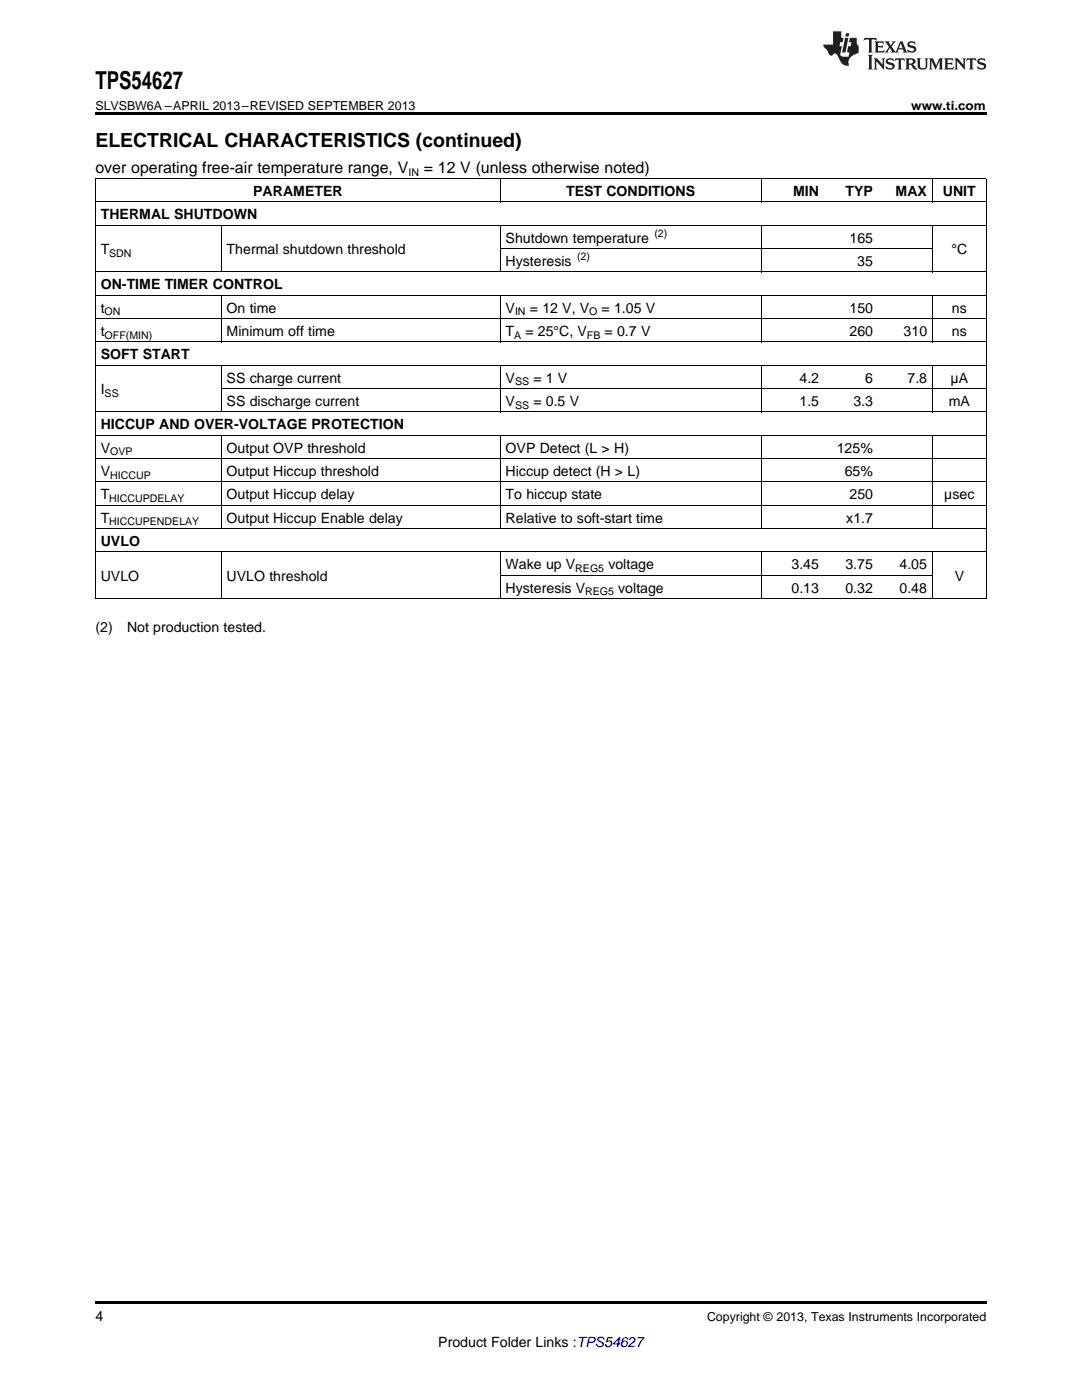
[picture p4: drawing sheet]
<svg xmlns="http://www.w3.org/2000/svg" width="216mm" height="279mm" viewBox="0 0 216 279" stroke-linecap="round" stroke-linejoin="round" font-family="sans-serif">
<defs><g id="words">
<text font-size="4.9" x="19" y="17.8">TPS54627</text>
<text font-size="3.9" x="19" y="29.3">ELECTRICAL CHARACTERISTICS (continued)</text>
<g font-size="3.2">
<text x="19" y="34.4">over operating free-air temperature range, V</text>
<text x="84.6" y="34.4">= 12 V (unless otherwise noted)</text>
</g>
<g font-size="2.8">
<text x="50.5" y="39.1">PARAMETER</text>
<text x="113" y="39.1">TEST CONDITIONS</text>
<text x="158.3" y="39.1">MIN</text>
<text x="168.7" y="39.1">TYP</text>
<text x="178.7" y="39.1">MAX</text>
<text x="188.1" y="39.1">UNIT</text>
<text x="20.1" y="43.7">THERMAL SHUTDOWN</text>
<text x="20.1" y="50.7">T</text>
<text x="45.2" y="50.7">Thermal shutdown threshold</text>
<text x="100.9" y="48.4">Shutdown temperature</text>
<text x="100.9" y="53.1">Hysteresis</text>
<text x="169.5" y="48.4">165</text>
<text x="171.1" y="53.1">35</text>
<text x="189.8" y="50.7">°C</text>
<text x="20.1" y="57.7">ON-TIME TIMER CONTROL</text>
<text x="20.1" y="62.4">t</text>
<text x="45.2" y="62.4">On time</text>
<text x="100.9" y="62.4">V</text>
<text x="105.7" y="62.4">= 12 V, V</text>
<text x="120.1" y="62.4">= 1.05 V</text>
<text x="169.5" y="62.4">150</text>
<text x="189.9" y="62.4">ns</text>
<text x="20.1" y="67">t</text>
<text x="20.1" y="71.7">SOFT START</text>
<text x="45.2" y="67">Minimum off time</text>
<text x="100.9" y="67">T</text>
<text x="104.8" y="67">= 25°C, V</text>
<text x="120.6" y="67">= 0.7 V</text>
<text x="169.5" y="67">260</text>
<text x="180.3" y="67">310</text>
<text x="189.9" y="67">ns</text>
<text x="45.2" y="76.3">SS charge current</text>
<text x="100.9" y="76.3">V</text>
<text x="106.4" y="76.3">= 1 V</text>
<text x="159.5" y="76.3">4.2</text>
<text x="172.6" y="76.3">6</text>
<text x="181.1" y="76.3">7.8</text>
<text x="189.7" y="76.3">μA</text>
<text x="20.1" y="78.7">I</text>
<text x="45.2" y="81">SS discharge current</text>
<text x="100.9" y="81">V</text>
<text x="106.4" y="81">= 0.5 V</text>
<text x="159.5" y="81">1.5</text>
<text x="170.3" y="81">3.3</text>
<text x="189.3" y="81">mA</text>
<text x="20.1" y="85.7">HICCUP AND OVER-VOLTAGE PROTECTION</text>
<text x="20.1" y="90.3">V</text>
<text x="20.1" y="95">V</text>
<text x="45.2" y="90.3">Output OVP threshold</text>
<text x="45.2" y="95">Output Hiccup threshold</text>
<text x="100.9" y="90.3">OVP Detect (L &gt; H)</text>
<text x="100.9" y="95">Hiccup detect (H &gt; L)</text>
<text x="167" y="90.3">125%</text>
<text x="168.6" y="95">65%</text>
<text x="20.1" y="99.6">T</text>
<text x="45.2" y="99.6">Output Hiccup delay</text>
<text x="100.9" y="99.6">To hiccup state</text>
<text x="169.5" y="99.6">250</text>
<text x="188.4" y="99.6">µsec</text>
<text x="20.1" y="104.3">T</text>
<text x="45.2" y="104.3">Output Hiccup Enable delay</text>
<text x="100.9" y="104.3">Relative to soft-start time</text>
<text x="168.9" y="104.3">x1.7</text>
<text x="20.1" y="108.9">UVLO</text>
<text x="100.9" y="113.6">Wake up V</text>
<text x="121.4" y="113.6">voltage</text>
<text x="157.9" y="113.6">3.45</text>
<text x="168.7" y="113.6">3.75</text>
<text x="179.5" y="113.6">4.05</text>
<text x="20.1" y="115.9">UVLO</text>
<text x="45.2" y="115.9">UVLO threshold</text>
<text x="100.9" y="118.3">Hysteresis V</text>
<text x="123.4" y="118.3">voltage</text>
<text x="157.9" y="118.3">0.13</text>
<text x="168.7" y="118.3">0.32</text>
<text x="179.5" y="118.3">0.48</text>
<text x="190.5" y="115.9">V</text>
<text x="19" y="126.2">(2)</text>
<text x="25.4" y="126.2">Not production tested.</text>
<text x="19" y="263.6">4</text>
<text x="87.5" y="268.9">Product Folder Links :TPS54627</text>
</g>
<g font-size="2.5">
<text x="19" y="21.9">SLVSBW6A –APRIL 2013–REVISED SEPTEMBER 2013</text>
<text x="181.8" y="21.9">www.ti.com</text>
<text x="141.1" y="263.6">Copyright © 2013, Texas Instruments Incorporated</text>
</g>
<g font-size="2.1">
<text x="81.5" y="35.1">IN</text>
<text x="130.6" y="47.3">(2)</text>
<text x="21.8" y="51.3">SDN</text>
<text x="115.1" y="51.9">(2)</text>
<text x="20.9" y="62.9">ON</text>
<text x="102.8" y="62.9">IN</text>
<text x="117.6" y="62.9">O</text>
<text x="20.9" y="67.6">OFF(MIN)</text>
<text x="102.6" y="67.6">A</text>
<text x="117.1" y="67.6">FB</text>
<text x="102.8" y="76.9">SS</text>
<text x="20.9" y="79.2">SS</text>
<text x="102.8" y="81.6">SS</text>
<text x="22" y="90.9">OVP</text>
<text x="22" y="95.5">HICCUP</text>
<text x="21.8" y="100.2">HICCUPDELAY</text>
<text x="21.8" y="104.8">HICCUPENDELAY</text>
<text x="114.8" y="114.2">REG5</text>
<text x="116.8" y="118.8">REG5</text>
</g>
</g></defs>
<path d="M19 22.5h177.8v.5h-177.8zM19 259.7h177.8v.5h-177.8z" fill="#000"/>
<g fill="none" stroke="#000" stroke-width=".2">
<path d="M19 35.6h177.8M19.1 35.7v83.8M99.8 35.7v4.7M151.9 35.7v4.7M186 35.7v4.7M196.8 35.7v83.8M19 58.9h177.8M19 54.3h177.8M19 45h177.8M19 40.3h177.8M44.1 45v9.3M44.1 59v9.3"/>
<path d="M99.8 45v9.3M99.8 59v9.3M99.8 49.6h86.3M151.9 45v9.3M151.9 59v9.3M186 45v9.3M186 59v9.3M19 72.9h177.8M19 68.2h177.8M19 63.6h177.8M44.1 73v9.3M44.2 77.6h152.6"/>
<path d="M99.8 73v9.3M151.9 73v9.3M186 73v9.3M19 96.2h177.8M19 91.5h177.8M19 86.9h177.8M19 82.2h177.8M44.1 86.9v18.7M99.8 86.9v18.7M151.9 86.9v18.7M186 86.9v18.7M19 119.5h177.8"/>
<path d="M19 110.2h177.8M19 105.5h177.8M19 100.8h177.8M44.1 110.2v9.3M99.8 110.2v9.3M99.8 114.8h86.3M151.9 110.2v9.3M186 110.2v9.3"/>
</g>
<g fill="#231f20">
<path d="M172.5 7.6l-.1 .5 .4-.2h.6v.1v2.1l-.2 .4h.9l-.2-.4v-2.1l.1-.1h.5l.5 .2-.2-.5zM174.5 8.3l.2 .3v1.5l-.2 .4h1.8l.2-.6a1.04 1.04 0 0 1-1.3 .2v-.7h.6l.3 .2v-.6l-.3 .2h-.6v-.6l.8-.1 .4 .3-.2-.5zM176.5 8.3l.9 1.1-.9 1.1h.8l-.2-.2 .4-.7 .5 .7-.2 .2h1.5l-.2-.2 .2-.4h.9l.1 .4-.2 .2h1l-.3-.3-.7-1.9h-.5l-.9 2-.8-1 .9-1h-.8l.1 .3-.4 .5-.3-.6 .1-.2zM179.7 8.6l.4 1h-.7zM181.3 8.4a.63 .63 0 0 0-.2 .7 .63 .63 0 0 0 .6 .4l.6 .2 .1 .2a.75 .75 0 0 1-.7 .4 .75 .75 0 0 1-.6-.5l.1 .7 .1-.1a1.11 1.11 0 0 0 1.5-.6 1.13 1.13 0 0 0-1.2-.8l-.1-.4a1.04 1.04 0 0 1 1.2 .2l-.2-.5-.2 .1-.4-.2zM173.2 10.9l.2 .4v2.2l-.2 .4h1l-.3-.4v-2.2l.3-.4zM174.3 11.6l.3 .4v1.5l-.3 .4h.8l-.2-.4v-1.3l1.5 1.7v-1.9l.2-.4h-.7l.2 .4v.9l-1.1-1.3zM177 11.8a.62 .62 0 0 0-.2 .7 .62 .62 0 0 0 .6 .4l.6 .1 .1 .3a.76 .76 0 0 1-.7 .3 .76 .76 0 0 1-.7-.4l.2 .7 .1-.1a1.11 1.11 0 0 0 1.5-.6 1.13 1.13 0 0 0-1.2-.8l-.1-.4a1.04 1.04 0 0 1 1.2 .2l-.2-.6-.2 .1-.5-.1zM178.7 11.6l-.2 .6a.61 .61 0 0 1 .8-.3v1.6l-.2 .4h.9l-.2-.4v-1.6a.63 .63 0 0 1 .7 .3l-.1-.6zM180.6 11.6l.3 .4v1.5l-.3 .4h1l-.2-.2-.1-.8 .6 .2a.76 .76 0 0 0 1.2 .7l-1-1a.58 .58 0 0 0 .6-.5 .58 .58 0 0 0-.5-.6zM181.4 11.9h.1a.45 .45 0 0 1 .5 .1 .45 .45 0 0 1 .1 .5l-.8 .2zM182.9 11.6l.2 .2a2.17 2.17 0 0 0 .3 1.9 .99 .99 0 0 0 1.6-.6v-1.1l.2-.4h-.7l.2 .2a1.92 1.92 0 0 1-.2 1.8 .6 .6 0 0 1-.9-.5v-1.1l.2-.4zM185.4 11.6l.2 .4v1.5l-.2 .4h.7l-.2-.4v-1.4l.8 1.8 .8-1.8v1.4l-.2 .4h.9l-.2-.4v-1.5l.2-.4h-.8l-.6 1.5-.6-1.5zM188.4 11.6l.2 .4v1.5l-.2 .4h1.8l.1-.6a1.04 1.04 0 0 1-1.2 .1v-.6h.5l.4 .2v-.6l-.4 .2h-.5v-.7h.8l.3 .3-.1-.6zM190.5 11.6l.2 .4v1.5l-.2 .4h.7l-.2-.4v-1.3l1.5 1.7v-1.9l.2-.4h-.7l.2 .4v.9l-1.1-1.3zM192.9 11.6l-.1 .6a.61 .61 0 0 1 .7-.3l.1 1.6-.3 .4h1l-.3-.4 .1-1.6a.63 .63 0 0 1 .7 .3l-.1-.6zM195.2 11.8a.62 .62 0 0 0-.2 .7 .62 .62 0 0 0 .6 .4l.6 .1 .1 .3a.76 .76 0 0 1-.7 .3 .76 .76 0 0 1-.6-.4l.1 .7 .1-.1a1.11 1.11 0 0 0 1.6-.6 1.13 1.13 0 0 0-1.3-.8l-.1-.4a1.04 1.04 0 0 1 1.2 .2l-.1-.6-.2 .1-.5-.1z"/>
<path d="M166.2 6.3v2.6h-1.9v.4l.8 .9a.91 .91 0 0 0 1 .8 .56 .56 0 0 1 .5-.3 .56 .56 0 0 1 .5 .3l.4 .8a1.53 1.53 0 0 0 1.9 1.2 1.54 1.54 0 0 1 1-2.1l.9-.3v-1.4a1.52 1.52 0 0 1-.4-1.6h-1.3l-.2 .8h.5l-.2 .8h-.5l-.1 1v.2l.4 .1-.2 .8a1.93 1.93 0 0 1-1.6-.3l.3-1.8h-.5l.2-.8h.4l.2-.8h-.4v-1.3zM168.6 7.6l-.6 2.9h.7l.6-2.9zM168.8 6.6l-.1 .7h.6l.2-.7z"/>
</g>
<use href="#words"/>
</svg>
